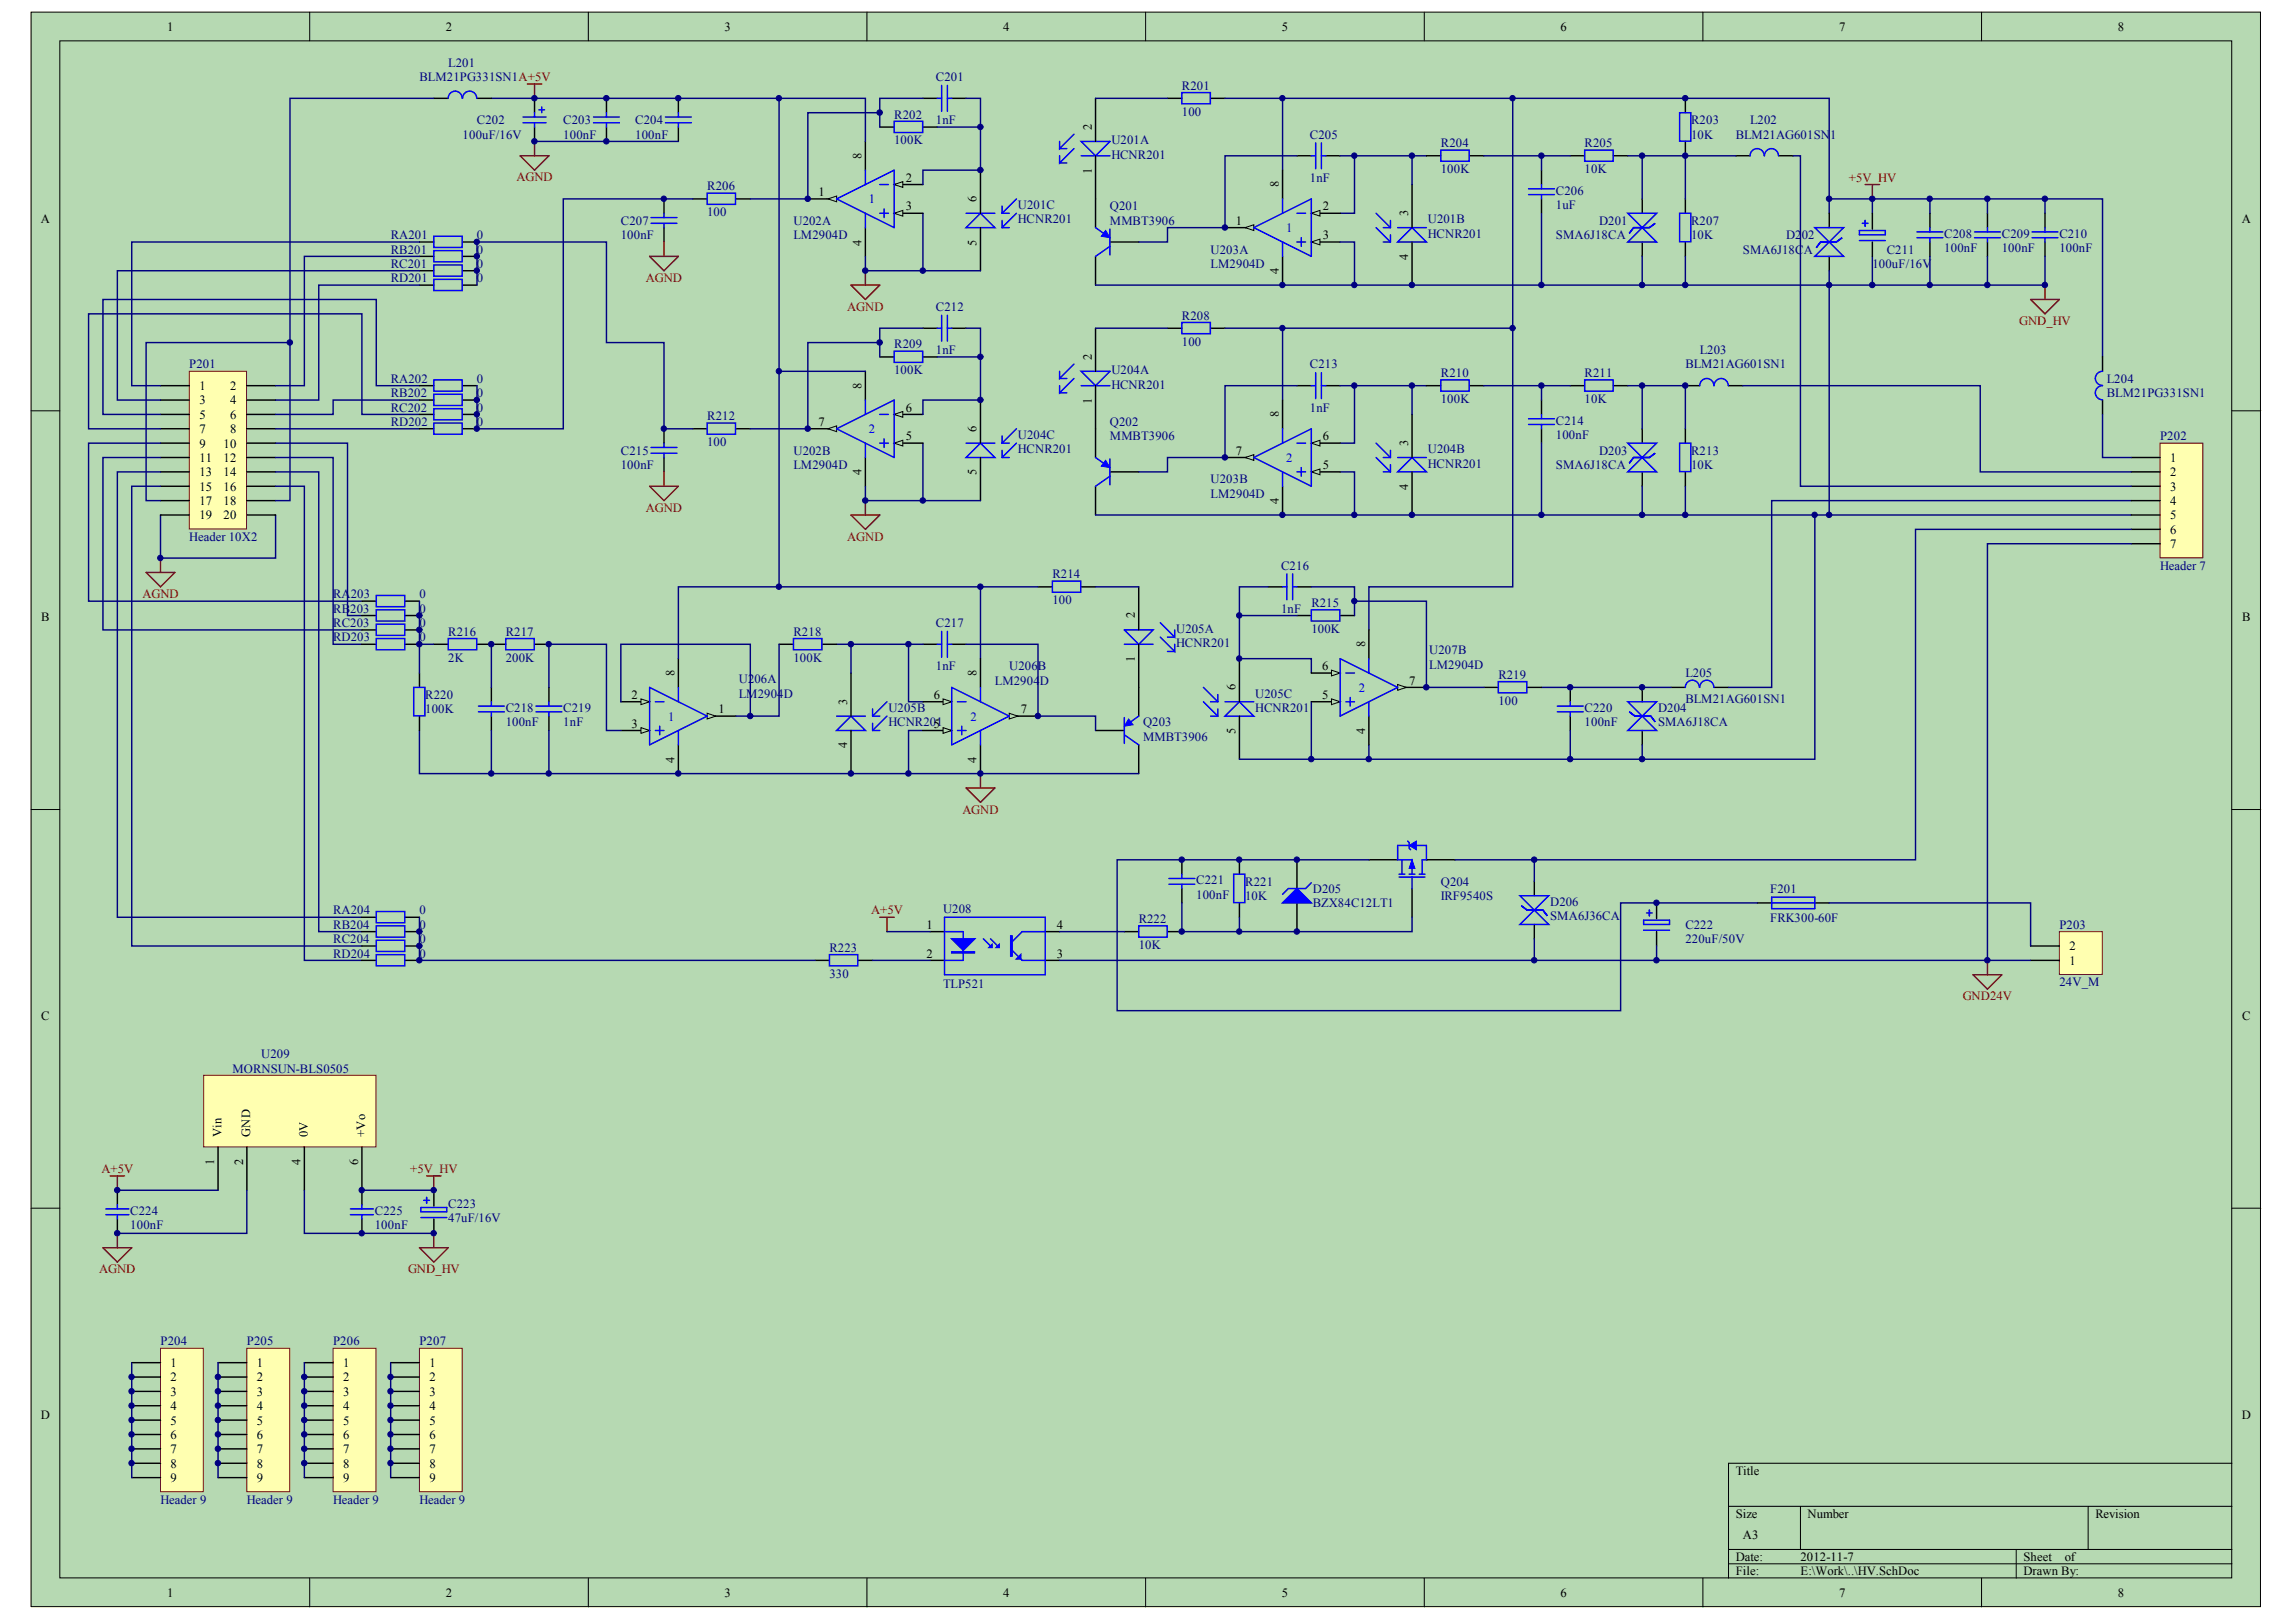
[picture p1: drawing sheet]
<svg xmlns="http://www.w3.org/2000/svg" width="297mm" height="210mm" viewBox="0 0 297 210" stroke-linecap="round" stroke-linejoin="round" font-family="sans-serif">
<defs><g id="words">
<g font-size="1.6">
<text x="21.6" y="4">1</text>
<text x="57.7" y="4">2</text>
<text x="93.7" y="4">3</text>
<text x="129.8" y="4">4</text>
<text x="165.8" y="4">5</text>
<text x="201.9" y="4">6</text>
<text x="237.9" y="4">7</text>
<text x="274" y="4">8</text>
<text x="141.2" y="16.8" transform="rotate(-90 141.2 16.8)">2</text>
<text x="111.5" y="20.5" transform="rotate(-90 111.5 20.5)">8</text>
<text x="117.2" y="23.5">2</text>
<text x="141.2" y="22.5" transform="rotate(-90 141.2 22.5)">1</text>
<text x="5.3" y="28.8">A</text>
<text x="105.9" y="25.4">1</text>
<text x="117.2" y="27.2">3</text>
<text x="126.4" y="26.1" transform="rotate(-90 126.4 26.1)">6</text>
<text x="159.9" y="29.1">1</text>
<text x="165.4" y="24.3" transform="rotate(-90 165.4 24.3)">8</text>
<text x="171.1" y="27.2">2</text>
<text x="182.2" y="28" transform="rotate(-90 182.2 28)">3</text>
<text x="290" y="28.8">A</text>
<text x="111.5" y="31.8" transform="rotate(-90 111.5 31.8)">4</text>
<text x="126.4" y="31.8" transform="rotate(-90 126.4 31.8)">5</text>
<text x="165.4" y="35.5" transform="rotate(-90 165.4 35.5)">4</text>
<text x="171.1" y="31">3</text>
<text x="182.2" y="33.6" transform="rotate(-90 182.2 33.6)">4</text>
<text x="141.2" y="46.6" transform="rotate(-90 141.2 46.6)">2</text>
<text x="25.8" y="50.5">1</text>
<text x="25.8" y="52.3">3</text>
<text x="29.8" y="50.5">2</text>
<text x="29.8" y="52.3">4</text>
<text x="111.5" y="50.3" transform="rotate(-90 111.5 50.3)">8</text>
<text x="117.2" y="53.3">6</text>
<text x="141.2" y="52.2" transform="rotate(-90 141.2 52.2)">1</text>
<text x="25.8" y="54.2">5</text>
<text x="25.8" y="56.1">7</text>
<text x="25.8" y="57.9">9</text>
<text x="25.8" y="59.8">11</text>
<text x="28.9" y="57.9">10</text>
<text x="28.9" y="59.8">12</text>
<text x="29.8" y="54.2">6</text>
<text x="29.8" y="56.1">8</text>
<text x="105.9" y="55.1">7</text>
<text x="117.2" y="57">5</text>
<text x="126.4" y="55.9" transform="rotate(-90 126.4 55.9)">6</text>
<text x="159.9" y="58.8">7</text>
<text x="165.4" y="54" transform="rotate(-90 165.4 54)">8</text>
<text x="171.1" y="57">6</text>
<text x="182.2" y="57.7" transform="rotate(-90 182.2 57.7)">3</text>
<text x="280.8" y="59.8">1</text>
<text x="25.8" y="61.6">13</text>
<text x="25.8" y="63.5">15</text>
<text x="25.8" y="65.4">17</text>
<text x="28.9" y="61.6">14</text>
<text x="28.9" y="63.5">16</text>
<text x="28.9" y="65.4">18</text>
<text x="111.5" y="61.5" transform="rotate(-90 111.5 61.5)">4</text>
<text x="126.4" y="61.5" transform="rotate(-90 126.4 61.5)">5</text>
<text x="165.4" y="65.3" transform="rotate(-90 165.4 65.3)">4</text>
<text x="171.1" y="60.7">5</text>
<text x="182.2" y="63.4" transform="rotate(-90 182.2 63.4)">4</text>
<text x="280.8" y="61.6">2</text>
<text x="280.8" y="63.5">3</text>
<text x="280.8" y="65.4">4</text>
<text x="25.8" y="67.2">19</text>
<text x="28.9" y="67.2">20</text>
<text x="280.8" y="67.2">5</text>
<text x="280.8" y="69.1">6</text>
<text x="280.8" y="70.9">7</text>
<text x="5.3" y="80.4">B</text>
<text x="146.8" y="80" transform="rotate(-90 146.8 80)">2</text>
<text x="176.6" y="83.8" transform="rotate(-90 176.6 83.8)">8</text>
<text x="290.1" y="80.4">B</text>
<text x="87.3" y="87.5" transform="rotate(-90 87.3 87.5)">8</text>
<text x="126.4" y="87.5" transform="rotate(-90 126.4 87.5)">8</text>
<text x="146.8" y="85.7" transform="rotate(-90 146.8 85.7)">1</text>
<text x="159.9" y="89.3" transform="rotate(-90 159.9 89.3)">6</text>
<text x="171" y="86.7">6</text>
<text x="182.3" y="88.6">7</text>
<text x="81.7" y="94.2">3</text>
<text x="81.7" y="90.5">2</text>
<text x="93" y="92.3">1</text>
<text x="109.6" y="91.2" transform="rotate(-90 109.6 91.2)">3</text>
<text x="120.8" y="90.5">6</text>
<text x="132.1" y="92.3">7</text>
<text x="159.9" y="95" transform="rotate(-90 159.9 95)">5</text>
<text x="171" y="90.5">5</text>
<text x="176.6" y="95" transform="rotate(-90 176.6 95)">4</text>
<text x="87.3" y="98.7" transform="rotate(-90 87.3 98.7)">4</text>
<text x="109.6" y="96.9" transform="rotate(-90 109.6 96.9)">4</text>
<text x="126.4" y="98.7" transform="rotate(-90 126.4 98.7)">4</text>
<text x="119.9" y="120.2">1</text>
<text x="119.9" y="123.9">2</text>
<text x="136.7" y="120.2">4</text>
<text x="136.7" y="123.9">3</text>
<text x="267.7" y="124.8">1</text>
<text x="267.7" y="123">2</text>
<text x="5.3" y="132">C</text>
<text x="290.1" y="132">C</text>
<text x="28.6" y="147.2" transform="rotate(-90 28.6 147.2)">Vin</text>
<text x="32.4" y="147.2" transform="rotate(-90 32.4 147.2)">GND</text>
<text x="39.8" y="147.2" transform="rotate(-90 39.8 147.2)">0V</text>
<text x="47.3" y="147.2" transform="rotate(-90 47.3 147.2)">+Vo</text>
<text x="27.7" y="150.8" transform="rotate(-90 27.7 150.8)">1</text>
<text x="31.4" y="150.8" transform="rotate(-90 31.4 150.8)">2</text>
<text x="38.9" y="150.8" transform="rotate(-90 38.9 150.8)">4</text>
<text x="46.3" y="150.8" transform="rotate(-90 46.3 150.8)">6</text>
<text x="22.1" y="176.9">1</text>
<text x="22.1" y="178.8">2</text>
<text x="33.2" y="176.9">1</text>
<text x="33.2" y="178.8">2</text>
<text x="44.4" y="176.9">1</text>
<text x="44.4" y="178.8">2</text>
<text x="55.6" y="176.9">1</text>
<text x="55.6" y="178.8">2</text>
<text x="5.3" y="183.6">D</text>
<text x="22.1" y="180.6">3</text>
<text x="22.1" y="182.5">4</text>
<text x="22.1" y="184.3">5</text>
<text x="33.2" y="180.6">3</text>
<text x="33.2" y="182.5">4</text>
<text x="33.2" y="184.3">5</text>
<text x="44.4" y="180.6">3</text>
<text x="44.4" y="182.5">4</text>
<text x="44.4" y="184.3">5</text>
<text x="55.6" y="180.6">3</text>
<text x="55.6" y="182.5">4</text>
<text x="55.6" y="184.3">5</text>
<text x="290" y="183.6">D</text>
<text x="22.1" y="186.2">6</text>
<text x="22.1" y="188.1">7</text>
<text x="22.1" y="189.9">8</text>
<text x="22.1" y="191.8">9</text>
<text x="33.2" y="186.2">6</text>
<text x="33.2" y="188.1">7</text>
<text x="33.2" y="189.9">8</text>
<text x="33.2" y="191.8">9</text>
<text x="44.4" y="186.2">6</text>
<text x="44.4" y="188.1">7</text>
<text x="44.4" y="189.9">8</text>
<text x="44.4" y="191.8">9</text>
<text x="55.6" y="186.2">6</text>
<text x="55.6" y="188.1">7</text>
<text x="55.6" y="189.9">8</text>
<text x="55.6" y="191.8">9</text>
<text x="224.6" y="190.8">Title</text>
<text x="224.6" y="196.4">Size</text>
<text x="233.9" y="196.4">Number</text>
<text x="271.1" y="196.4">Revision</text>
<text x="224.6" y="202">Date:</text>
<text x="224.6" y="203.8">File:</text>
<text x="225.5" y="199.2">A3</text>
<text x="232.9" y="202">2012-11-7</text>
<text x="232.9" y="203.8">E:\Work\..\HV.SchDoc</text>
<text x="261.8" y="202">Sheet</text>
<text x="261.8" y="203.8">Drawn By:</text>
<text x="267.1" y="202">of</text>
<text x="21.6" y="206.6">1</text>
<text x="57.7" y="206.6">2</text>
<text x="93.7" y="206.6">3</text>
<text x="129.8" y="206.6">4</text>
<text x="165.8" y="206.6">5</text>
<text x="201.9" y="206.6">6</text>
<text x="237.9" y="206.6">7</text>
<text x="274" y="206.6">8</text>
</g>
<g font-size="1.6" fill="#000080">
<text x="54.3" y="10.5">BLM21PG331SN1A+5V</text>
<text x="58" y="8.6">L201</text>
<text x="121.1" y="10.5">C201</text>
<text x="152.9" y="11.6">R201</text>
<text x="59.8" y="17.9">100uF/16V</text>
<text x="61.7" y="16.1">C202</text>
<text x="72.9" y="16.1">C203</text>
<text x="72.9" y="17.9">100nF</text>
<text x="82.2" y="16.1">C204</text>
<text x="82.2" y="17.9">100nF</text>
<text x="115.7" y="15.3">R202</text>
<text x="121.1" y="16.1">1nF</text>
<text x="152.9" y="15">100</text>
<text x="169.5" y="17.9">C205</text>
<text x="218.8" y="16.1">R203</text>
<text x="218.8" y="17.9">10K</text>
<text x="224.6" y="17.9">BLM21AG601SN1</text>
<text x="226.4" y="16.1">L202</text>
<text x="115.7" y="18.7">100K</text>
<text x="143.8" y="18.7">U201A</text>
<text x="143.8" y="20.5">HCNR201</text>
<text x="169.5" y="23.5">1nF</text>
<text x="186.4" y="19.1">R204</text>
<text x="186.4" y="22.4">100K</text>
<text x="205" y="19.1">R205</text>
<text x="205" y="22.4">10K</text>
<text x="80.3" y="29.1">C207</text>
<text x="91.5" y="24.6">R206</text>
<text x="91.5" y="28">100</text>
<text x="102.7" y="29.1">U202A</text>
<text x="131.7" y="27">U201C</text>
<text x="131.7" y="28.9">HCNR201</text>
<text x="143.6" y="27.2">Q201</text>
<text x="143.6" y="29.1">MMBT3906</text>
<text x="184.7" y="28.9">U201B</text>
<text x="201.3" y="25.2">C206</text>
<text x="201.3" y="27">1uF</text>
<text x="206.9" y="29.1">D201</text>
<text x="218.8" y="29.1">R207</text>
<text x="50.5" y="31">RA201</text>
<text x="50.5" y="32.8">RB201</text>
<text x="50.5" y="34.7">RC201</text>
<text x="61.7" y="31">0</text>
<text x="61.7" y="32.8">0</text>
<text x="61.7" y="34.7">0</text>
<text x="80.3" y="31">100nF</text>
<text x="102.7" y="31">LM2904D</text>
<text x="156.6" y="32.8">U203A</text>
<text x="156.6" y="34.7">LM2904D</text>
<text x="184.7" y="30.8">HCNR201</text>
<text x="201.3" y="31">SMA6J18CA</text>
<text x="218.8" y="31">10K</text>
<text x="225.5" y="32.8">SMA6J18C</text>
<text x="231.1" y="31">D2</text>
<text x="233.1" y="31">02</text>
<text x="233.3" y="32.8">A</text>
<text x="242.2" y="34.7">100uF/16V</text>
<text x="244.1" y="32.8">C211</text>
<text x="251.5" y="30.8">C208</text>
<text x="251.5" y="32.6">100nF</text>
<text x="259" y="30.8">C209</text>
<text x="259" y="32.6">100nF</text>
<text x="266.4" y="30.8">C210</text>
<text x="266.4" y="32.6">100nF</text>
<text x="50.5" y="36.5">RD201</text>
<text x="61.7" y="36.5">0</text>
<text x="121.1" y="40.3">C212</text>
<text x="152.9" y="41.4">R208</text>
<text x="24.5" y="47.7">P201</text>
<text x="115.7" y="45.1">R209</text>
<text x="121.1" y="45.8">1nF</text>
<text x="152.9" y="44.7">100</text>
<text x="169.5" y="47.7">C213</text>
<text x="218" y="47.7">BLM21AG601SN1</text>
<text x="219.9" y="45.8">L203</text>
<text x="50.5" y="49.5">RA202</text>
<text x="50.5" y="51.4">RB202</text>
<text x="50.5" y="53.3">RC202</text>
<text x="61.7" y="49.5">0</text>
<text x="61.7" y="51.4">0</text>
<text x="61.7" y="53.3">0</text>
<text x="115.7" y="48.4">100K</text>
<text x="143.8" y="48.4">U204A</text>
<text x="143.8" y="50.3">HCNR201</text>
<text x="169.5" y="53.3">1nF</text>
<text x="186.4" y="48.8">R210</text>
<text x="186.4" y="52.1">100K</text>
<text x="205" y="48.8">R211</text>
<text x="205" y="52.1">10K</text>
<text x="272.6" y="49.5">L204</text>
<text x="272.6" y="51.4">BLM21PG331SN1</text>
<text x="50.5" y="55.1">RD202</text>
<text x="61.7" y="55.1">0</text>
<text x="80.3" y="58.8">C215</text>
<text x="91.5" y="54.4">R212</text>
<text x="91.5" y="57.7">100</text>
<text x="102.7" y="58.8">U202B</text>
<text x="131.7" y="56.8">U204C</text>
<text x="131.7" y="58.7">HCNR201</text>
<text x="143.6" y="55.1">Q202</text>
<text x="143.6" y="57">MMBT3906</text>
<text x="184.7" y="58.7">U204B</text>
<text x="201.3" y="54.9">C214</text>
<text x="201.3" y="56.8">100nF</text>
<text x="206.9" y="58.8">D203</text>
<text x="218.8" y="58.8">R213</text>
<text x="279.5" y="57">P202</text>
<text x="80.3" y="60.7">100nF</text>
<text x="102.7" y="60.7">LM2904D</text>
<text x="156.6" y="62.6">U203B</text>
<text x="156.6" y="64.4">LM2904D</text>
<text x="184.7" y="60.5">HCNR201</text>
<text x="201.3" y="60.7">SMA6J18CA</text>
<text x="218.8" y="60.7">10K</text>
<text x="24.5" y="70">Header 10X2</text>
<text x="43.1" y="77.4">RA203</text>
<text x="54.3" y="77.4">0</text>
<text x="136.2" y="74.8">R214</text>
<text x="165.7" y="73.7">C216</text>
<text x="279.5" y="73.7">Header 7</text>
<text x="43.1" y="79.3">RB203</text>
<text x="43.1" y="81.2">RC203</text>
<text x="43.1" y="83">RD203</text>
<text x="54.3" y="79.3">0</text>
<text x="54.3" y="81.2">0</text>
<text x="54.3" y="83">0</text>
<text x="58" y="82.3">R216</text>
<text x="65.4" y="82.3">R217</text>
<text x="102.7" y="82.3">R218</text>
<text x="121.1" y="81.2">C217</text>
<text x="136.2" y="78.2">100</text>
<text x="152.2" y="81.9">U205A</text>
<text x="152.2" y="83.8">HCNR201</text>
<text x="165.7" y="79.3">1nF</text>
<text x="169.7" y="78.6">R215</text>
<text x="169.7" y="81.9">100K</text>
<text x="58" y="85.6">2K</text>
<text x="65.4" y="85.6">200K</text>
<text x="95.6" y="88.4">U206A</text>
<text x="102.7" y="85.6">100K</text>
<text x="121.1" y="86.7">1nF</text>
<text x="128.7" y="88.6">LM2904</text>
<text x="130.6" y="86.7">U206B</text>
<text x="134.5" y="88.6">D</text>
<text x="184.9" y="84.7">U207B</text>
<text x="184.9" y="86.5">LM2904D</text>
<text x="193.8" y="87.8">R219</text>
<text x="218" y="87.7">L205</text>
<text x="55" y="90.5">R220</text>
<text x="55" y="92.3">100K</text>
<text x="65.4" y="92.1">C218</text>
<text x="65.4" y="94">100nF</text>
<text x="72.9" y="92.1">C219</text>
<text x="72.9" y="94">1nF</text>
<text x="95.6" y="90.3">LM2904D</text>
<text x="114.9" y="92.1">U205B</text>
<text x="114.9" y="94">HCNR2051</text>
<text x="147.9" y="94">Q203</text>
<text x="147.9" y="95.8">MMBT3906</text>
<text x="162.4" y="90.3">U205C</text>
<text x="162.4" y="92.1">HCNR201</text>
<text x="193.8" y="91.2">100</text>
<text x="205" y="92.1">C220</text>
<text x="205" y="94">100nF</text>
<text x="214.5" y="92.1">D204</text>
<text x="214.5" y="94">SMA6J18CA</text>
<text x="218" y="91">BLM21AG601SN1</text>
<text x="43.1" y="118.3">RA204</text>
<text x="54.3" y="118.3">0</text>
<text x="122" y="118.2">U208</text>
<text x="147.3" y="119.5">R222</text>
<text x="154.8" y="114.4">C221</text>
<text x="154.8" y="116.3">100nF</text>
<text x="161.1" y="114.6">R221</text>
<text x="161.1" y="116.5">10K</text>
<text x="169.8" y="115.6">D205</text>
<text x="169.8" y="117.4">BZX84C12LT1</text>
<text x="186.4" y="114.6">Q204</text>
<text x="186.4" y="116.5">IRF9540S</text>
<text x="200.5" y="117.2">D206</text>
<text x="200.5" y="119.1">SMA6J36CA</text>
<text x="229" y="115.6">F201</text>
<text x="229" y="119.3">FRK300-60F</text>
<text x="43.1" y="120.2">RB204</text>
<text x="43.1" y="122.1">RC204</text>
<text x="43.1" y="123.9">RD204</text>
<text x="54.3" y="120.2">0</text>
<text x="54.3" y="122.1">0</text>
<text x="54.3" y="123.9">0</text>
<text x="107.3" y="123.2">R223</text>
<text x="147.3" y="122.8">10K</text>
<text x="218" y="120.2">C222</text>
<text x="218" y="122.1">220uF/50V</text>
<text x="266.4" y="120.2">P203</text>
<text x="107.3" y="126.5">330</text>
<text x="122" y="127.8">TLP521</text>
<text x="266.4" y="127.6">24V_M</text>
<text x="33.8" y="136.9">U209</text>
<text x="30.1" y="138.8">MORNSUN-BLS0505</text>
<text x="16.9" y="157.2">C224</text>
<text x="16.9" y="159.1">100nF</text>
<text x="48.5" y="157.2">C225</text>
<text x="48.5" y="159.1">100nF</text>
<text x="58" y="156.3">C223</text>
<text x="58" y="158.1">47uF/16V</text>
<text x="20.8" y="174.1">P204</text>
<text x="31.9" y="174.1">P205</text>
<text x="43.1" y="174.1">P206</text>
<text x="54.3" y="174.1">P207</text>
<text x="20.8" y="194.6">Header 9</text>
<text x="31.9" y="194.6">Header 9</text>
<text x="43.1" y="194.6">Header 9</text>
<text x="54.3" y="194.6">Header 9</text>
</g>
<g font-size="1.6" fill="#800000">
<text x="66.8" y="23.5">AGND</text>
<text x="239.2" y="23.5">+5V_HV</text>
<text x="83.6" y="36.5">AGND</text>
<text x="109.6" y="40.2">AGND</text>
<text x="261.2" y="42.1">GND_HV</text>
<text x="83.6" y="66.2">AGND</text>
<text x="109.6" y="70">AGND</text>
<text x="18.4" y="77.4">AGND</text>
<text x="124.5" y="105.3">AGND</text>
<text x="112.7" y="118.3">A+5V</text>
<text x="253.9" y="129.5">GND24V</text>
<text x="13.1" y="151.8">A+5V</text>
<text x="53.1" y="151.8">+5V_HV</text>
<text x="12.8" y="164.8">AGND</text>
<text x="52.8" y="164.8">GND_HV</text>
</g>
<g font-size="1.6" fill="#00f">
<text x="112.4" y="26.3">1</text>
<text x="166.4" y="30">1</text>
<text x="112.4" y="56.1">2</text>
<text x="166.4" y="59.8">2</text>
<text x="175.8" y="89.5">2</text>
<text x="86.5" y="93.2">1</text>
<text x="125.5" y="93.2">2</text>
</g>
</g></defs>
<g fill="#b6d9b2" stroke="#000" stroke-width=".13">
<path d="M4 1.6h288.4v206.3h-288.4z"/>
<path d="M7.7 5.3h281v198.9h-281z"/>
</g>
<g fill="none" stroke="#000" stroke-width=".13">
<path d="M40.1 1.6v3.7M76.1 1.6v3.7M112.2 1.6v3.7M148.2 1.6v3.7M184.3 1.6v3.7M220.3 1.6v3.7M256.4 1.6v3.7M4 53.2h3.7M288.8 53.2h3.7M4 104.8h3.7M288.8 104.8h3.7M4 156.4h3.7"/>
<path d="M288.8 156.4h3.7M223.6 194.9h65.2M232.9 194.9v5.6M270.1 194.9v5.6M288.8 189.4h-65.2v14.8M40.1 204.2v3.8M76.1 204.2v3.8M112.2 204.2v3.8M148.2 204.2v3.8M184.3 204.2v3.8M220.3 204.2v3.8M223.6 200.5h65.2"/>
<path d="M223.6 202.4h65.2M256.4 204.2v3.8M260.8 200.5v3.7"/>
</g>
<path d="M68.2 10.9h1.9M69.2 10.9v1.8M110.1 36.9h3.7l-1.8 1.9zM112 35v1.9M241.3 23.9h1.9M242.2 23.9v1.8M262.7 38.8h3.7l-1.8 1.8zM264.6 36.9v1.9" fill="none" stroke="#800000" stroke-width=".19"/>
<g fill="none" stroke="#000" stroke-width=".19">
<path d="M78.5 12.7v1.9M78.5 16.4v1.9M113.8 16.4h1.9M119.4 12.7h1.9M119.4 16.4h1.9M123.1 12.7h1.9M141.7 12.7v5.6M151 12.7h1.9M156.6 12.7h1.9M126.8 22v5.6M126.8 29.5v5.5M141.7 20.2v9.3"/>
<path d="M141.7 33.2v3.7M143.6 31.3h3.7M158.5 29.5h3.7M165.9 22v3.7M167.8 20.2h1.9M171.5 20.2h1.9M182.7 23.9v5.6M182.7 31.3v5.6M184.5 20.2h1.9M190.1 20.2h1.9M249.7 27.6v1.9M249.7 31.3v1.9"/>
</g>
<g fill="none" stroke="#00f" stroke-width=".19">
<path d="M76.8 15.1h3.3M76.8 15.9h3.3M78.5 14.6v.5M78.5 15.9v.5M115.7 15.7h3.7v1.5h-3.7zM121.3 12.7h.5M121.8 11.1v3.3M122.6 12.7h.5M122.6 11.1v3.3M137.1 19.2h.9M138.9 17.4l-1.8 1.8v-.9M138.9 19.2l-1.8 1.9v-.9"/>
<path d="M139.9 18.3h3.7l-1.9 1.9zM152.9 12h3.7v1.4h-3.7zM170.2 18.5v3.3M171 18.5v3.3M186.4 19.4h3.7v1.5h-3.7zM125 29.5l1.8-1.9 1.9 1.9zM125 27.6h3.7M129.6 29.5h1M129.6 27.6h1M129.6 26.7v.9M129.6 28.5v1M131.5 25.7l-1.9 1.9"/>
<path d="M131.5 27.6l-1.9 1.9M137.1 21.1h.9M139.9 20.2h3.7M141.7 29.5l1.3 .9M143.6 29.6v3.4M143.6 31.9l-1.9 1.3M169.7 20.2h.5M171 20.2h.5M178 27.6l1.9 1.9M178 29.5l1.9 1.8M179 29.5h.9M179 31.3h.9"/>
<path d="M179.9 28.5v1M179.9 30.4v.9M180.8 31.3l1.9-1.8 1.8 1.8zM180.8 29.5h3.7M248 30h3.4M248 30.8h3.4M249.7 29.5v.5M249.7 30.8v.5"/>
</g>
<path d="M141.7 12.7h9.3M165.9 12.7v9.3M119.4 27.6v7.4M173.4 20.2h11.1M175.2 20.2v7.4h-1.8M182.7 20.2v3.7" fill="none" stroke="#000080" stroke-width=".19"/>
<path d="M143 29.8l.6 1-1.1-.2z" fill="#00f" stroke="#00f" stroke-width=".13"/>
<path d="M161.1 29.5l1.1-.4v.7z" fill="#b6d9b2" stroke="#000" stroke-width=".13"/>
<path d="M165.9 33.2v3.7M169.7 31.3h3.7" fill="none" stroke="#000" stroke-width=".19"/>
<path d="M169.7 31.3l1.1-.4v.8z" fill="#b6d9b2" stroke="#000" stroke-width=".13"/>
<path d="M169.7 27.6h3.7" fill="none" stroke="#000" stroke-width=".19"/>
<path d="M169.7 27.6l1.1-.4v.8z" fill="#b6d9b2" stroke="#000" stroke-width=".13"/>
<path d="M162.2 29.5l7.5-3.8v7.5zM165.9 25.7v1.9M165.9 31.3v1.9M167.8 31.3h1.1M167.8 27.6h1.1M168.3 30.8v1.1" fill="none" stroke="#00f" stroke-width=".19"/>
<path d="M112 18.3v3.7M104.5 25.7h3.7" fill="none" stroke="#000" stroke-width=".19"/>
<path d="M107.1 25.7l1.1-.3v.7z" fill="#b6d9b2" stroke="#000" stroke-width=".13"/>
<path d="M112 29.5v3.7M115.7 27.6h3.7" fill="none" stroke="#000" stroke-width=".19"/>
<path d="M115.7 27.6l1.1-.4v.8z" fill="#b6d9b2" stroke="#000" stroke-width=".13"/>
<path d="M115.7 23.9h3.7" fill="none" stroke="#000" stroke-width=".19"/>
<path d="M115.7 23.9l1.1-.4v.8z" fill="#b6d9b2" stroke="#000" stroke-width=".13"/>
<g fill="none" stroke="#00f" stroke-width=".19">
<path d="M108.2 25.7l7.5-3.7v7.5zM112 22v1.9M112 27.6v1.9M113.8 27.6h1.1M113.8 23.9h1.1M114.4 27v1.2M115.7 45.4h3.7v1.5h-3.7zM121.3 42.5h.5M121.8 40.8v3.3M122.6 42.5h.5M122.6 40.8v3.3M125 59.2l1.8-1.9 1.9 1.9z"/>
<path d="M125 57.3h3.7M129.6 59.2h1M129.6 57.3h1M129.6 56.4v.9M129.6 58.3v.9M131.5 55.5l-1.9 1.8M131.5 57.3l-1.9 1.9M137.1 49h.9M137.1 50.8h.9M138.9 47.1l-1.8 1.9v-.9M138.9 49l-1.8 1.8v-.9M139.9 48.1h3.7l-1.9 1.8z"/>
<path d="M139.9 49.9h3.7M141.7 59.2l1.3 .9M143.6 59.4v3.3M152.9 41.7h3.7v1.5h-3.7zM169.7 49.9h.5M170.2 48.2v3.4M171 49.9h.5M171 48.2v3.4M178 57.3l1.9 1.9M178 59.2l1.9 1.9M179 59.2h.9M179.9 58.3v.9"/>
<path d="M180.8 59.2h3.7M186.4 49.2h3.7v1.4h-3.7zM143.6 61.6l-1.9 1.3M179 61.1h.9M179.9 60.1v1M180.8 61.1l1.9-1.9 1.8 1.9z"/>
</g>
<g fill="none" stroke="#000" stroke-width=".19">
<path d="M113.8 46.2h1.9M119.4 42.5h1.9M119.4 46.2h1.9M123.1 42.5h1.9M126.8 51.8v5.5M126.8 59.2v5.6M141.7 42.5v5.6M141.7 49.9v9.3M151 42.5h1.9M156.6 42.5h1.9M158.5 59.2h3.7M165.9 51.8v3.7"/>
<path d="M167.8 49.9h1.9M171.5 49.9h1.9M182.7 53.6v5.6M184.5 49.9h1.9M190.1 49.9h1.9M141.7 62.9v3.7M143.6 61.1h3.7M165.9 62.9v3.7M182.7 61.1v5.5"/>
</g>
<path d="M119.4 57.3v7.5M141.7 42.5h9.3M165.9 42.5v9.3M173.4 49.9h11.1M175.2 49.9v7.4h-1.8M182.7 49.9v3.7M173.4 61.1h1.8v5.5" fill="none" stroke="#000080" stroke-width=".19"/>
<path d="M143 59.6l.6 .9-1.1-.2z" fill="#00f" stroke="#00f" stroke-width=".13"/>
<path d="M110.1 66.6h3.7l-1.8 1.9zM112 64.8v1.8" fill="none" stroke="#800000" stroke-width=".19"/>
<path d="M161.1 59.2l1.1-.4v.8z" fill="#b6d9b2" stroke="#000" stroke-width=".13"/>
<path d="M169.7 61.1h3.7" fill="none" stroke="#000" stroke-width=".19"/>
<path d="M169.7 61.1l1.1-.4v.7z" fill="#b6d9b2" stroke="#000" stroke-width=".13"/>
<path d="M169.7 57.3h3.7" fill="none" stroke="#000" stroke-width=".19"/>
<path d="M169.7 57.3l1.1-.3v.7z" fill="#b6d9b2" stroke="#000" stroke-width=".13"/>
<path d="M162.2 59.2l7.5-3.7v7.4zM165.9 55.5v1.8M167.8 57.3h1.1M165.9 61.1v1.8M167.8 61.1h1.1M168.3 60.5v1.1" fill="none" stroke="#00f" stroke-width=".19"/>
<path d="M104.5 55.5h3.7M112 48.1v3.7M112 59.2v3.7" fill="none" stroke="#000" stroke-width=".19"/>
<path d="M107.1 55.5l1.1-.4v.8z" fill="#b6d9b2" stroke="#000" stroke-width=".13"/>
<path d="M115.7 57.3h3.7" fill="none" stroke="#000" stroke-width=".19"/>
<path d="M115.7 57.3l1.1-.3v.7z" fill="#b6d9b2" stroke="#000" stroke-width=".13"/>
<path d="M115.7 53.6h3.7" fill="none" stroke="#000" stroke-width=".19"/>
<path d="M115.7 53.6l1.1-.3v.7z" fill="#b6d9b2" stroke="#000" stroke-width=".13"/>
<g fill="none" stroke="#00f" stroke-width=".19">
<path d="M59.8 12.7a.9 .9 0 0 0-.9-.9 .9 .9 0 0 0-.9 .9M61.7 12.7a.91 .91 0 0 0-.9-.9 .91 .91 0 0 0-1 .9M86.1 15.1h3.3M86.1 15.9h3.3M87.8 14.6v.5M87.8 15.9v.5M205 19.4h3.7v1.5h-3.7zM84.2 28.2h3.4M84.2 28.9h3.4M85.9 27.6v.6M85.9 28.9v.6M91.5 25h3.7v1.4h-3.7z"/>
<path d="M197.8 24.4h3.3M197.8 25.2h3.3M199.4 23.9v.5M199.4 25.2v.5M210.6 27.6h3.7l-1.8 1.9zM210.6 31.3l1.9-1.8 1.8 1.8zM228.2 20.2a.91 .91 0 0 0-.9-1 .91 .91 0 0 0-.9 1M230.1 20.2a.9 .9 0 0 0-.9-1 .9 .9 0 0 0-.9 1M234.8 29.5h3.7l-1.9 1.8zM234.8 33.2l1.8-1.9 1.9 1.9zM240.6 29.8h3.3v.6h-3.3zM240.6 31.1h3.3"/>
<path d="M240.9 28.9h.8M241.3 28.5v.8M84.2 57.9h3.4M84.2 58.6h3.4M85.9 57.3v.6M85.9 58.6v.6M91.5 54.7h3.7v1.5h-3.7zM108.2 55.5l7.5-3.7v7.4zM112 51.8v1.8M112 57.3v1.9M113.8 57.3h1.1M113.8 53.6h1.1"/>
<path d="M114.4 56.8v1.1M197.8 54.2h3.3M197.8 54.9h3.3M199.4 53.6v.6M199.4 54.9v.6M205 49.2h3.7v1.4h-3.7zM210.6 57.3h3.7l-1.8 1.9zM221.7 49.9a.91 .91 0 0 0-.9-.9 .91 .91 0 0 0-.9 .9M223.6 49.9a.91 .91 0 0 0-.9-.9 .91 .91 0 0 0-.9 .9M272 49.9a.91 .91 0 0 0-.9 .9 .91 .91 0 0 0 .9 .9M272 48.1a.91 .91 0 0 0-.9 .9 .91 .91 0 0 0 .9 .9M136.2 75.2h3.6v1.4h-3.6z"/>
<path d="M165.9 75.9h.6M166.5 74.3v3.3M167.2 75.9h.6M167.2 74.3v3.3M169.7 78.9h3.6v1.5h-3.6zM210.6 61.1l1.9-1.9 1.8 1.9zM102.7 82.6h3.6v1.5h-3.6zM108.2 94.5l1.9-1.8 1.9 1.8zM108.2 92.7h3.8M112.9 92.7h.9M112.9 91.7v1M112.9 93.6v.9"/>
<path d="M112.9 94.5h.9M114.7 90.8l-1.8 1.9M114.7 92.7l-1.8 1.8M121.3 83.4h.5M121.8 81.7v3.4M122.6 83.4h.5M122.6 81.7v3.4M145.5 81.5h3.7l-1.9 1.9zM145.5 83.4h3.7M145.5 92.9v3.3M145.5 95.1l1.8 1.3M147.3 92.7l-1.3 .9"/>
<path d="M150.1 80.6l1.9 1.8v-.9M150.1 82.4l1.9 1.9v-.9M151 82.4h1M151 84.3h1M155.7 89l1.9 1.8M155.7 90.8l1.9 1.9M156.6 92.7h1M156.6 90.8h1M157.6 89.9v.9M157.6 91.7v1M158.5 92.7l1.8-1.9 1.9 1.9zM158.5 90.8h3.7"/>
</g>
<g fill="none" stroke="#000" stroke-width=".19">
<path d="M56.1 12.7h1.9M61.7 12.7h1.9M87.8 12.7v1.9M87.8 16.4v1.9M85.9 25.7v1.9M85.9 29.5v1.8M89.6 25.7h1.9M95.2 25.7h1.9M199.4 22v1.9M199.4 25.7v1.9M203.1 20.2h1.9M208.7 20.2h1.9"/>
<path d="M212.5 25.7v1.9M212.5 31.3v1.9M224.6 20.2h1.8M230.1 20.2h1.9M236.6 27.6v1.9M236.6 33.2v1.8M242.2 27.6v2M242.2 31.3v1.9M85.9 55.5v1.8M85.9 59.2v1.9M89.6 55.5h1.9M95.2 55.5h1.9"/>
<path d="M199.4 51.8v1.8M199.4 55.5v1.8M203.1 49.9h1.9M208.7 49.9h1.9M212.5 55.5v1.8M218 49.9h1.9M223.6 49.9h1.9M272 46.2v1.9M272 51.8v1.8M134.3 75.9h1.9M139.9 75.9h1.8M147.3 75.9v5.6"/>
<path d="M164.1 75.9h1.8M167.8 75.9h1.9M167.8 79.7h1.9M173.4 79.7h1.8M212.5 61.1v1.8M87.8 85.2v3.8M91.5 92.7h3.7M100.8 83.4h1.9M106.4 83.4h1.8M110.1 87.1v5.6M110.1 94.5v5.6M119.4 83.4h1.9"/>
<path d="M123.1 83.4h1.9M141.7 94.5h3.8M147.3 83.4v9.3M147.3 96.4v3.7M160.3 85.2v5.6M160.3 92.7v5.6"/>
</g>
<g fill="none" stroke="#000080" stroke-width=".19">
<path d="M63.6 12.7h48.4v5.6M69.2 18.3h18.6M119.4 12.7h-5.6v3.7M121.3 16.4h5.5M158.5 12.7h78.1v14.9M173.4 31.3h1.8v5.6M192 20.2h11.1M199.4 20.2v1.8M199.4 27.6v9.3M236.6 25.7h35.4v20.5M242.2 25.7v1.9M242.2 33.2v3.7"/>
<path d="M249.7 25.7v1.9M119.4 42.5h-5.6v3.7M121.3 46.2h5.5M192 49.9h11.1M199.4 49.9v1.9M199.4 57.3v9.3M126.8 75.9v9.3M141.7 75.9h5.6M212.5 66.6h63.2M108.2 83.4h11.2M110.1 83.4v3.7M117.5 83.4v7.4h1.9"/>
<path d="M169.7 90.8v7.5"/>
</g>
<g fill="#00f" stroke="#00f" stroke-width=".19">
<path d="M211.3 29.5h2.1l.7-.6-.7 .6h-2.1l-.5 .7z" fill-rule="evenodd"/>
<path d="M211.3 59.2h2.1l.7-.6-.7 .6h-2.1l-.5 .8z" fill-rule="evenodd"/>
<path d="M235.5 31.3h2.1l.7-.5-.7 .5h-2.1l-.5 .8z" fill-rule="evenodd"/>
</g>
<path d="M69.2 18.3v1.9M67.3 20.2h3.7l-1.8 1.8zM84 33.2h3.8l-1.9 1.8zM85.9 31.3v1.9M18.9 74.1h3.7l-1.8 1.8zM20.8 72.2v1.9M84 62.9h3.8l-1.9 1.9zM85.9 61.1v1.8" fill="none" stroke="#800000" stroke-width=".19"/>
<path d="M146 93l.6 .8-1.1 .2z" fill="#00f" stroke="#00f" stroke-width=".13"/>
<path d="M91.5 92.3l1.1 .4-1.1 .3z" fill="#b6d9b2" stroke="#000" stroke-width=".13"/>
<path d="M80.3 94.5h3.7M87.8 96.4v3.7" fill="none" stroke="#000" stroke-width=".19"/>
<path d="M82.9 94.2l1.1 .3-1.1 .4z" fill="#b6d9b2" stroke="#000" stroke-width=".13"/>
<path d="M80.3 90.8h3.7" fill="none" stroke="#000" stroke-width=".19"/>
<path d="M82.9 90.4l1.1 .4-1.1 .4z" fill="#b6d9b2" stroke="#000" stroke-width=".13"/>
<g fill="none" stroke="#00f" stroke-width=".19">
<path d="M65.4 82.6h3.7v1.5h-3.7zM69.3 91.4h3.4M69.3 92.1h3.4M71 90.8v.6M71 92.1v.6M84 89l7.5 3.7-7.5 3.7zM84.8 94.5h1.1M84.8 90.8h1.1M85.3 94v1.1M87.8 89v1.8M87.8 94.5v1.9M193.8 88.2h3.7v1.5h-3.7z"/>
<path d="M201.5 91.4h3.3M201.5 92.1h3.3M203.1 90.8v.6M203.1 92.1v.6M210.6 90.8h3.7l-1.8 1.9zM210.6 94.5l1.9-1.8 1.8 1.8zM219.8 89a.9 .9 0 0 0-.9-1 .9 .9 0 0 0-.9 1M221.7 89a.91 .91 0 0 0-.9-1 .91 .91 0 0 0-.9 1"/>
</g>
<path d="M63.6 83.4h1.8M69.2 83.4h1.8M71 89v1.8M71 92.7v1.8M192 89h1.8M197.6 89h1.8M203.1 89v1.8M203.1 92.7v1.8M212.5 89v1.8M212.5 94.5v1.9M216.2 89h1.8M221.8 89h1.8" fill="none" stroke="#000" stroke-width=".19"/>
<path d="M160.3 79.7h7.5M169.7 75.9h5.5v3.8M275.7 64.8h-46.5v24.2h-5.6M54.3 94.5v5.6h93M71 94.5v5.6M119.4 94.5h-1.9v5.6M199.4 89h16.8M203.1 94.5v3.8M212.5 96.4v1.9" fill="none" stroke="#000080" stroke-width=".19"/>
<path d="M210.8 92.1l.7 .6h2.1l.5 .7-.5-.7h-2.1z" fill-rule="evenodd" fill="#00f" stroke="#00f" stroke-width=".19"/>
<path d="M125 102h3.7l-1.9 1.8zM126.8 100.1v1.9" fill="none" stroke="#800000" stroke-width=".19"/>
<path d="M26.3 139.2h22.3v9.2h-22.3z" fill="#ffffb0" stroke="#800000" stroke-width=".13"/>
<path d="M15.2 154v1.9M15.2 157.7v1.9M28.2 148.5v5.5M31.9 148.5v5.5M39.4 148.5v5.5M46.8 148.5v7.4M46.8 157.7v1.9M56.1 154v2.1M56.1 157.7v1.9" fill="none" stroke="#000" stroke-width=".19"/>
<path d="M15.2 154h13M31.9 154v5.6h-16.7M39.4 154v5.6h16.7M46.8 154h9.3" fill="none" stroke="#000080" stroke-width=".19"/>
<path d="M13.7 157.2h3M13.7 156.4h3M15.2 155.9v.5M15.2 157.2v.5M45.3 157.2h3M45.3 156.4h3M46.8 155.9v.5M46.8 157.2v.5M54.5 156.3h3.3v.5h-3.3zM54.5 157.6h3.3M54.8 155.3h.8M55.2 155v.7" fill="none" stroke="#00f" stroke-width=".19"/>
<path d="M14.3 152.2h1.8M15.2 152.2v1.8M15.2 159.6v1.9M55.2 152.2h1.9M56.1 152.2v1.8M56.1 159.6v1.9M13.3 161.5h3.7l-1.8 1.8zM54.3 161.5h3.7l-1.9 1.8z" fill="none" stroke="#800000" stroke-width=".19"/>
<path d="M20.8 174.5h5.5v18.5h-5.5z" fill="#ffffb0" stroke="#800000" stroke-width=".13"/>
<path d="M17 176.3h3.8M17 178.2h3.8M17 180.1h3.8M17 181.9h3.8M17 183.8h3.8M17 185.6h3.8M17 187.5h3.8M17 189.4h3.8M17 191.2h3.8" fill="none" stroke="#000" stroke-width=".19"/>
<path d="M31.9 174.5h5.6v18.5h-5.6z" fill="#ffffb0" stroke="#800000" stroke-width=".13"/>
<path d="M28.2 176.3h3.7M28.2 178.2h3.7M28.2 180.1h3.7M28.2 181.9h3.7M28.2 183.8h3.7M28.2 185.6h3.7M28.2 187.5h3.7M28.2 189.4h3.7M28.2 191.2h3.7" fill="none" stroke="#000" stroke-width=".19"/>
<path d="M43.1 174.5h5.5v18.5h-5.5z" fill="#ffffb0" stroke="#800000" stroke-width=".13"/>
<path d="M39.4 176.3h3.7M39.4 178.2h3.7M39.4 180.1h3.7M39.4 181.9h3.7M39.4 183.8h3.7M39.4 185.6h3.7M39.4 187.5h3.7M39.4 189.4h3.7M39.4 191.2h3.7" fill="none" stroke="#000" stroke-width=".19"/>
<path d="M54.3 174.5h5.5v18.5h-5.5z" fill="#ffffb0" stroke="#800000" stroke-width=".13"/>
<g fill="none" stroke="#000" stroke-width=".19">
<path d="M160.3 111.3v1.8M160.3 116.8v1.9M167.8 111.3v3.7M167.8 116.8v3.8M105.4 124.3h1.9M111 124.3h1.9M120.3 120.6h1.9M120.3 124.3h1.9M135.2 120.6h1.9M135.2 124.3h1.9M145.5 120.6h1.8M151 120.6h1.9"/>
<path d="M50.5 176.3h3.8M50.5 178.2h3.8M50.5 180.1h3.8M50.5 181.9h3.8M50.5 183.8h3.8M50.5 185.6h3.8M50.5 187.5h3.8M50.5 189.4h3.8M50.5 191.2h3.8"/>
</g>
<path d="M195.7 42.5v33.4h-18.6v5.6M125 83.4h9.3v9.3M112.9 124.3h7.4M114.7 120.6h5.6M17 176.3v14.9M28.2 176.3v14.9M39.4 176.3v14.9M50.5 176.3v14.9" fill="none" stroke="#000080" stroke-width=".19"/>
<path d="M122.2 118.7h13v7.4h-13zM147.3 119.8h3.7v1.5h-3.7zM159.6 113.1h1.5v3.7h-1.5zM169.7 114.2l-.8 .8h-2.2l-.8 .7M107.3 123.5h3.7v1.5h-3.7zM122.2 120.6h2.4v3.7h-2.4M127.2 121.5l1.1 1.1M128.1 121.5l1.2 1.1M130.9 123l.8 .7M132.1 124.1l.1 .2h3M135.2 120.6h-3l-1.3 1.3" fill="none" stroke="#00f" stroke-width=".19"/>
<g fill="#00f" stroke="#00f" stroke-width=".19">
<path d="M123.1 121.5h3l-1.5 1.5z"/>
<path d="M128.9 122.6l.4-.4v.4z"/>
<path d="M128 122.6l.3-.4v.4z"/>
<path d="M131.5 124.1l.6-.6v.6z"/>
<path d="M165.9 116.8l1.9-1.8 1.9 1.8z"/>
<path d="M130.8 121.1h.1v2.6h-.1z" fill-rule="evenodd"/>
</g>
<path d="M123.1 123.2h3v.1h-3z" fill="#00f" stroke="#00f" stroke-width=".19"/>
<path d="M113.8 118.7h1.9M114.7 118.7v1.9" fill="none" stroke="#800000" stroke-width=".19"/>
<path d="M266.4 120.6h5.6v5.5h-5.6z" fill="#ffffb0" stroke="#800000" stroke-width=".13"/>
<g fill="none" stroke="#000" stroke-width=".19">
<path d="M218 25.7v1.9M218 31.3v1.9M218 55.5v1.8M218 61.1v1.8M54.3 87.1v1.9M54.3 92.7v1.8M152.9 111.3v1.8M152.9 115v1.8M177.1 111.3h3.7M182.7 115v3.7M184.5 111.3h3.8M262.7 124.3h3.7"/>
<path d="M262.7 122.4h3.7"/>
</g>
<path d="M255.3 126.1h3.7l-1.9 1.9zM257.1 124.3v1.8" fill="none" stroke="#800000" stroke-width=".19"/>
<g fill="none" stroke="#00f" stroke-width=".19">
<path d="M217.3 27.6h1.4v3.7h-1.4zM217.3 57.3h1.4v3.7h-1.4zM53.5 89h1.5v3.6h-1.5zM151.2 113.7h3.4M151.2 114.4h3.4M152.9 113.1v.6M152.9 114.4v.6M181 113.5h3.4M181 113.1h.7M181.4 111.3v1.8M182.1 108.9l.2 .1v.8l.2 .2M182.3 109.4h-1.5v1.9h1.9v1.8"/>
<path d="M182.3 113.1h.8M182.7 113.5v1.5M183.2 109.4h1.3v1.9h-.5v1.8M183.6 113.1h.8"/>
</g>
<path d="M218 33.2v3.7M218 62.9v3.7" fill="none" stroke="#000080" stroke-width=".19"/>
<g fill="#00f" stroke="#00f" stroke-width=".13">
<path d="M182.7 111.3l.4 1.1h-.8z"/>
<path d="M182.3 109.4l.9-.5v1.1z"/>
</g>
<path d="M279.5 57.3h5.5v14.9h-5.5z" fill="#ffffb0" stroke="#800000" stroke-width=".13"/>
<g fill="none" stroke="#000" stroke-width=".19">
<path d="M275.7 59.2h3.8M275.7 61.1h3.8M275.7 62.9h3.8M275.7 64.8h3.8M275.7 66.6h3.8M275.7 68.5h3.8M275.7 70.4h3.8M126.8 85.2v3.8M126.8 96.4v3.7M130.6 92.7h3.7M214.3 116.8v2.1M227.3 116.8h1.9"/>
<path d="M234.8 116.8h1.8M214.3 120.6v1.8"/>
</g>
<path d="M272 53.6v5.6h3.7M234.8 66.6v31.7h-57.7M275.7 68.5h-27.9v42.8h-59.5M160.3 118.7v1.9M137.1 124.3h125.6M214.3 122.4v1.9" fill="none" stroke="#000080" stroke-width=".19"/>
<path d="M212.6 119.1h3.4v.5h-3.4zM213 118.1h.8M213.4 117.8v.7M229.2 116.1h5.6v1.5h-5.6zM229.2 116.8h5.6M212.6 120.4h3.4" fill="none" stroke="#00f" stroke-width=".19"/>
<path d="M130.6 92.3l1.1 .4-1.1 .3z" fill="#b6d9b2" stroke="#000" stroke-width=".13"/>
<path d="M119.4 94.5h3.7" fill="none" stroke="#000" stroke-width=".19"/>
<path d="M122 94.2l1.1 .3-1.1 .4z" fill="#b6d9b2" stroke="#000" stroke-width=".13"/>
<path d="M119.4 90.8h3.7" fill="none" stroke="#000" stroke-width=".19"/>
<path d="M122 90.4l1.1 .4-1.1 .4z" fill="#b6d9b2" stroke="#000" stroke-width=".13"/>
<g fill="none" stroke="#00f" stroke-width=".19">
<path d="M255.4 30h3.4M255.4 30.8h3.4M257.1 29.5v.5M257.1 30.8v.5M262.9 30h3.3M262.9 30.8h3.3M264.6 29.5v.5M264.6 30.8v.5M58 82.6h3.7v1.5h-3.7zM61.9 91.4h3.3M61.9 92.1h3.3M63.6 90.8v.6"/>
<path d="M63.6 92.1v.6M123.1 89l7.5 3.7-7.5 3.7zM123.9 94.5h1.1M123.9 90.8h1.1M124.4 94v1.1M126.8 89v1.8M126.8 94.5v1.9"/>
</g>
<g fill="none" stroke="#000080" stroke-width=".19">
<path d="M100.8 12.7v63.2M113.8 14.6h-9.3v11.1h-7.4M125 12.7h1.8v9.3h-7.4v1.9M195.7 12.7v29.8h-37.2M112 33.2v1.8h14.8M210.6 20.2h14M212.5 20.2v5.5M212.5 33.2v3.7M236.6 35v31.6M249.7 33.2v3.7M257.1 25.7v1.9M257.1 33.2v3.7"/>
<path d="M264.6 25.7v1.9M264.6 33.2v3.7h-122.9M100.8 48.1h11.2M113.8 44.3h-9.3v11.2h-7.4M125 42.5h1.8v9.3h-7.4v1.8M210.6 49.9h7.4v5.6M212.5 49.9v5.6M20.8 66.6v5.6h14.9v-5.6M112 62.9v1.9h14.8M134.3 75.9h-46.5v9.3M164.1 75.9h-3.8v9.3h9.4v1.9M212.5 62.9v3.7h-70.8"/>
<path d="M63.6 83.4v5.6M63.6 94.5v5.6M71 89v-5.6h7.5v11.1h1.8M80.3 90.8v-7.4h16.8v9.3M100.8 83.4v9.3h-5.6M177.1 96.4v1.9h-16.8"/>
</g>
<path d="M257.1 27.6v1.9M257.1 31.3v1.9M264.6 27.6v1.9M264.6 31.3v1.9M56.1 83.4h1.9M61.7 83.4h1.9M63.6 89v1.8M63.6 92.7v1.8" fill="none" stroke="#000" stroke-width=".19"/>
<path d="M24.5 48.1h7.4v20.4h-7.4z" fill="#ffffb0" stroke="#800000" stroke-width=".13"/>
<g fill="none" stroke="#000" stroke-width=".19">
<path d="M54.3 31.3h1.8M54.3 33.2h1.8M54.3 35h1.8M54.3 36.9h1.8M59.8 31.3h1.9M59.8 33.2h1.9M59.8 35h1.9M59.8 36.9h1.9M20.8 49.9h3.7M20.8 51.8h3.7M20.8 53.6h3.7M20.8 55.5h3.7"/>
<path d="M20.8 57.3h3.7M20.8 59.2h3.7M31.9 49.9h3.8M31.9 51.8h3.8M31.9 53.6h3.8M31.9 55.5h3.8M31.9 57.3h3.8M31.9 59.2h3.8M54.3 49.9h1.8M54.3 51.8h1.8M54.3 53.6h1.8M54.3 55.5h1.8"/>
<path d="M59.8 49.9h1.9M59.8 51.8h1.9M59.8 53.6h1.9M59.8 55.5h1.9M20.8 61.1h3.7M20.8 62.9h3.7M20.8 64.8h3.7M20.8 66.6h3.7M31.9 61.1h3.8M31.9 62.9h3.8M31.9 64.8h3.8M31.9 66.6h3.8"/>
<path d="M46.8 77.8h1.9M46.8 79.7h1.9M52.4 77.8h1.9M52.4 79.7h1.9M46.8 81.5h1.9M46.8 83.4h1.9M52.4 81.5h1.9M52.4 83.4h1.9M177.1 81.5v3.7M177.1 92.7v3.7M180.8 89h3.7M46.8 118.7h1.9"/>
<path d="M52.4 118.7h1.9M198.5 114.1v1.8M198.5 119.6v1.9M46.8 120.6h1.9M46.8 122.4h1.9M46.8 124.3h1.9M52.4 120.6h1.9M52.4 122.4h1.9M52.4 124.3h1.9"/>
</g>
<g fill="none" stroke="#000080" stroke-width=".19">
<path d="M56.1 12.7h-18.6v52.1h-1.8M54.3 31.3h-37.3v18.6h3.8M54.3 33.2h-14.9v16.7h-3.7M54.3 35h-39.1v16.8h5.6M54.3 36.9h-13.1v14.9h-5.5M61.7 31.3h16.8v13h7.4v11.2h3.7M89.6 25.7h-16.7v29.8h-11.2v-5.6M20.8 57.3h-9.3v20.5h35.3M20.8 59.2h-7.5v22.3h33.5M35.7 57.3h9.3v22.4h1.8M35.7 59.2h7.4v24.2h3.7M35.7 55.5h18.6"/>
<path d="M37.5 44.3h-18.6v20.5h1.9M54.3 49.9h-5.6v-11.1h-35.4v14.8h7.5M54.3 51.8h-11.2v1.8h-7.4M54.3 53.6h-7.5v-13h-35.3v14.9h9.3M225.5 49.9h30.7v11.2h19.5M20.8 61.1h-5.6v57.6h31.6M20.8 62.9h-3.8v59.5h29.8M35.7 61.1h5.5v59.5h5.6M35.7 62.9h3.7v61.4h7.4M54.3 77.8v9.3M275.7 70.4h-18.6v53.9M54.3 83.4h1.8"/>
<path d="M54.3 118.7v5.6h51.1M152.9 116.8v3.8h29.8v-1.9M177.1 111.3h-32.6v19.5h65.2v-14h17.6M198.5 111.3v2.8M236.6 116.8h26.1v5.6M137.1 120.6h8.4M198.5 121.5v2.8"/>
</g>
<g fill="none" stroke="#00f" stroke-width=".19">
<path d="M56.1 30.6h3.7v1.4h-3.7zM56.1 32.4h3.7v1.5h-3.7zM56.1 34.3h3.7v1.4h-3.7zM56.1 36.2h3.7v1.4h-3.7zM56.1 49.2h3.7v1.4h-3.7zM56.1 51h3.7v1.5h-3.7zM56.1 52.9h3.7v1.4h-3.7zM56.1 54.7h3.7v1.5h-3.7zM48.7 77.1h3.7v1.4h-3.7zM48.7 78.9h3.7v1.5h-3.7zM48.7 80.8h3.7v1.4h-3.7zM48.7 82.6h3.7v1.5h-3.7z"/>
<path d="M48.7 118h3.7v1.4h-3.7zM48.7 119.8h3.7v1.5h-3.7zM196.6 115.9h3.8l-1.9 1.9zM196.6 119.6l1.9-1.8 1.9 1.8zM48.7 121.7h3.7v1.4h-3.7zM48.7 123.5h3.7v1.5h-3.7z"/>
</g>
<path d="M196.8 117.2l.8 .6h2l.6 .7-.6-.7h-2z" fill-rule="evenodd" fill="#00f" stroke="#00f" stroke-width=".19"/>
<path d="M180.8 88.6l1.1 .4-1.1 .3z" fill="#b6d9b2" stroke="#000" stroke-width=".13"/>
<path d="M169.7 90.8h3.7" fill="none" stroke="#000" stroke-width=".19"/>
<path d="M172.3 90.4l1.1 .4-1.1 .4z" fill="#b6d9b2" stroke="#000" stroke-width=".13"/>
<path d="M169.7 87.1h3.7" fill="none" stroke="#000" stroke-width=".19"/>
<path d="M172.3 86.7l1.1 .4-1.1 .4z" fill="#b6d9b2" stroke="#000" stroke-width=".13"/>
<g fill="none" stroke="#00f" stroke-width=".19">
<path d="M67.7 15.1h2.9M67.7 15.9h2.9M69.2 14.6v.5M69.2 15.9v.5M69.7 14.2h.8M70.1 13.8v.8M217.3 14.6h1.4v3.7h-1.4zM173.4 85.2l7.4 3.8-7.4 3.7zM174.1 90.8h1.1M174.1 87.1h1.1M174.7 90.3v1.1M177.1 85.2v1.9"/>
<path d="M177.1 90.8v1.9"/>
</g>
<path d="M69.2 12.7v1.9M69.2 16.4v1.9M218 12.7v1.9M218 18.3v1.9" fill="none" stroke="#000" stroke-width=".19"/>
<path d="M61.7 31.3v5.6M167.8 20.2h-9.3v9.3h-7.5v1.8h-3.7M218 20.2v5.5M232 20.2h.9v42.7h42.8M167.8 49.9h-9.3v9.3h-7.5v1.9h-3.7M175.2 77.8h9.3v11.2h7.5M134.3 92.7h7.4v1.8" fill="none" stroke="#000080" stroke-width=".19"/>
<g fill="#000080" stroke="#000080" stroke-width=".13">
<circle cx="15.2" cy="159.6" r=".35"/>
<circle cx="15.2" cy="154" r=".35"/>
<circle cx="17" cy="189.3" r=".35"/>
<circle cx="17" cy="187.5" r=".35"/>
<circle cx="17" cy="185.6" r=".35"/>
<circle cx="17" cy="183.8" r=".35"/>
<circle cx="17" cy="181.9" r=".35"/>
<circle cx="17" cy="180" r=".35"/>
<circle cx="17" cy="178.2" r=".35"/>
<circle cx="20.7" cy="72.2" r=".35"/>
<circle cx="28.2" cy="189.3" r=".35"/>
<circle cx="28.2" cy="187.5" r=".35"/>
<circle cx="28.2" cy="185.6" r=".35"/>
<circle cx="28.2" cy="183.8" r=".35"/>
<circle cx="28.2" cy="181.9" r=".35"/>
<circle cx="28.2" cy="180" r=".35"/>
<circle cx="28.2" cy="178.2" r=".35"/>
<circle cx="37.5" cy="44.3" r=".35"/>
<circle cx="39.4" cy="189.3" r=".35"/>
<circle cx="39.4" cy="187.5" r=".35"/>
<circle cx="39.4" cy="185.6" r=".35"/>
<circle cx="39.4" cy="183.8" r=".35"/>
<circle cx="39.4" cy="181.9" r=".35"/>
<circle cx="39.4" cy="180" r=".35"/>
<circle cx="39.4" cy="178.2" r=".35"/>
<circle cx="46.8" cy="159.6" r=".35"/>
<circle cx="46.8" cy="154" r=".35"/>
<circle cx="50.5" cy="189.3" r=".35"/>
<circle cx="50.5" cy="187.5" r=".35"/>
<circle cx="50.5" cy="185.6" r=".35"/>
<circle cx="50.5" cy="183.8" r=".35"/>
<circle cx="50.5" cy="181.9" r=".35"/>
<circle cx="50.5" cy="180" r=".35"/>
<circle cx="50.5" cy="178.2" r=".35"/>
<circle cx="54.2" cy="124.3" r=".35"/>
<circle cx="54.2" cy="122.4" r=".35"/>
<circle cx="54.2" cy="120.5" r=".35"/>
<circle cx="54.2" cy="83.4" r=".35"/>
<circle cx="54.2" cy="81.5" r=".35"/>
<circle cx="54.2" cy="79.6" r=".35"/>
<circle cx="56.1" cy="159.6" r=".35"/>
<circle cx="56.1" cy="154" r=".35"/>
<circle cx="61.7" cy="55.5" r=".35"/>
<circle cx="61.7" cy="53.6" r=".35"/>
<circle cx="61.7" cy="51.8" r=".35"/>
<circle cx="61.7" cy="35" r=".35"/>
<circle cx="61.7" cy="33.2" r=".35"/>
<circle cx="61.7" cy="31.3" r=".35"/>
<circle cx="63.6" cy="100.1" r=".35"/>
<circle cx="63.6" cy="83.4" r=".35"/>
<circle cx="69.1" cy="18.3" r=".35"/>
<circle cx="69.1" cy="12.7" r=".35"/>
<circle cx="71" cy="100.1" r=".35"/>
<circle cx="71" cy="83.4" r=".35"/>
<circle cx="78.4" cy="18.3" r=".35"/>
<circle cx="78.4" cy="12.7" r=".35"/>
<circle cx="85.9" cy="55.5" r=".35"/>
<circle cx="85.9" cy="25.7" r=".35"/>
<circle cx="87.7" cy="100.1" r=".35"/>
<circle cx="87.7" cy="12.7" r=".35"/>
<circle cx="97.1" cy="92.7" r=".35"/>
<circle cx="100.8" cy="75.9" r=".35"/>
<circle cx="100.8" cy="48" r=".35"/>
<circle cx="100.8" cy="12.7" r=".35"/>
<circle cx="104.5" cy="55.5" r=".35"/>
<circle cx="104.5" cy="25.7" r=".35"/>
<circle cx="110.1" cy="100.1" r=".35"/>
<circle cx="110.1" cy="83.4" r=".35"/>
<circle cx="111.9" cy="64.8" r=".35"/>
<circle cx="111.9" cy="35" r=".35"/>
<circle cx="113.8" cy="44.3" r=".35"/>
<circle cx="113.8" cy="14.6" r=".35"/>
<circle cx="117.5" cy="100.1" r=".35"/>
<circle cx="117.5" cy="83.4" r=".35"/>
<circle cx="119.4" cy="64.8" r=".35"/>
<circle cx="119.4" cy="35" r=".35"/>
<circle cx="126.8" cy="100.1" r=".35"/>
<circle cx="126.8" cy="75.9" r=".35"/>
<circle cx="126.8" cy="51.8" r=".35"/>
<circle cx="126.8" cy="46.2" r=".35"/>
<circle cx="126.8" cy="22" r=".35"/>
<circle cx="126.8" cy="16.4" r=".35"/>
<circle cx="134.3" cy="92.7" r=".35"/>
<circle cx="152.9" cy="120.5" r=".35"/>
<circle cx="152.9" cy="111.2" r=".35"/>
<circle cx="158.5" cy="59.2" r=".35"/>
<circle cx="158.5" cy="29.4" r=".35"/>
<circle cx="160.3" cy="120.5" r=".35"/>
<circle cx="160.3" cy="111.2" r=".35"/>
<circle cx="160.3" cy="85.2" r=".35"/>
<circle cx="160.3" cy="79.6" r=".35"/>
<circle cx="165.9" cy="66.6" r=".35"/>
<circle cx="165.9" cy="42.5" r=".35"/>
<circle cx="165.9" cy="36.9" r=".35"/>
<circle cx="165.9" cy="12.7" r=".35"/>
<circle cx="167.8" cy="120.5" r=".35"/>
<circle cx="167.8" cy="111.2" r=".35"/>
<circle cx="169.6" cy="98.2" r=".35"/>
<circle cx="175.2" cy="77.8" r=".35"/>
<circle cx="175.2" cy="66.6" r=".35"/>
<circle cx="175.2" cy="49.9" r=".35"/>
<circle cx="175.2" cy="36.9" r=".35"/>
<circle cx="175.2" cy="20.1" r=".35"/>
<circle cx="177.1" cy="98.2" r=".35"/>
<circle cx="182.7" cy="66.6" r=".35"/>
<circle cx="182.7" cy="49.9" r=".35"/>
<circle cx="182.7" cy="36.9" r=".35"/>
<circle cx="182.7" cy="20.1" r=".35"/>
<circle cx="184.5" cy="88.9" r=".35"/>
<circle cx="195.7" cy="42.5" r=".35"/>
<circle cx="195.7" cy="12.7" r=".35"/>
<circle cx="198.5" cy="124.3" r=".35"/>
<circle cx="198.5" cy="111.2" r=".35"/>
<circle cx="199.4" cy="66.6" r=".35"/>
<circle cx="199.4" cy="49.9" r=".35"/>
<circle cx="199.4" cy="36.9" r=".35"/>
<circle cx="199.4" cy="20.1" r=".35"/>
<circle cx="203.1" cy="98.2" r=".35"/>
<circle cx="203.1" cy="88.9" r=".35"/>
<circle cx="212.4" cy="98.2" r=".35"/>
<circle cx="212.4" cy="88.9" r=".35"/>
<circle cx="212.4" cy="66.6" r=".35"/>
<circle cx="212.4" cy="49.9" r=".35"/>
<circle cx="212.4" cy="36.9" r=".35"/>
<circle cx="212.4" cy="20.1" r=".35"/>
<circle cx="214.3" cy="124.3" r=".35"/>
<circle cx="214.3" cy="116.8" r=".35"/>
<circle cx="218" cy="66.6" r=".35"/>
<circle cx="218" cy="49.9" r=".35"/>
<circle cx="218" cy="36.9" r=".35"/>
<circle cx="218" cy="20.1" r=".35"/>
<circle cx="218" cy="12.7" r=".35"/>
<circle cx="234.8" cy="66.6" r=".35"/>
<circle cx="236.6" cy="66.6" r=".35"/>
<circle cx="236.6" cy="36.9" r=".35"/>
<circle cx="236.6" cy="25.7" r=".35"/>
<circle cx="242.2" cy="36.9" r=".35"/>
<circle cx="242.2" cy="25.7" r=".35"/>
<circle cx="249.6" cy="36.9" r=".35"/>
<circle cx="249.6" cy="25.7" r=".35"/>
<circle cx="257.1" cy="124.3" r=".35"/>
<circle cx="257.1" cy="36.9" r=".35"/>
<circle cx="257.1" cy="25.7" r=".35"/>
<circle cx="264.5" cy="36.9" r=".35"/>
<circle cx="264.5" cy="25.7" r=".35"/>
</g>
<use href="#words"/>
</svg>
